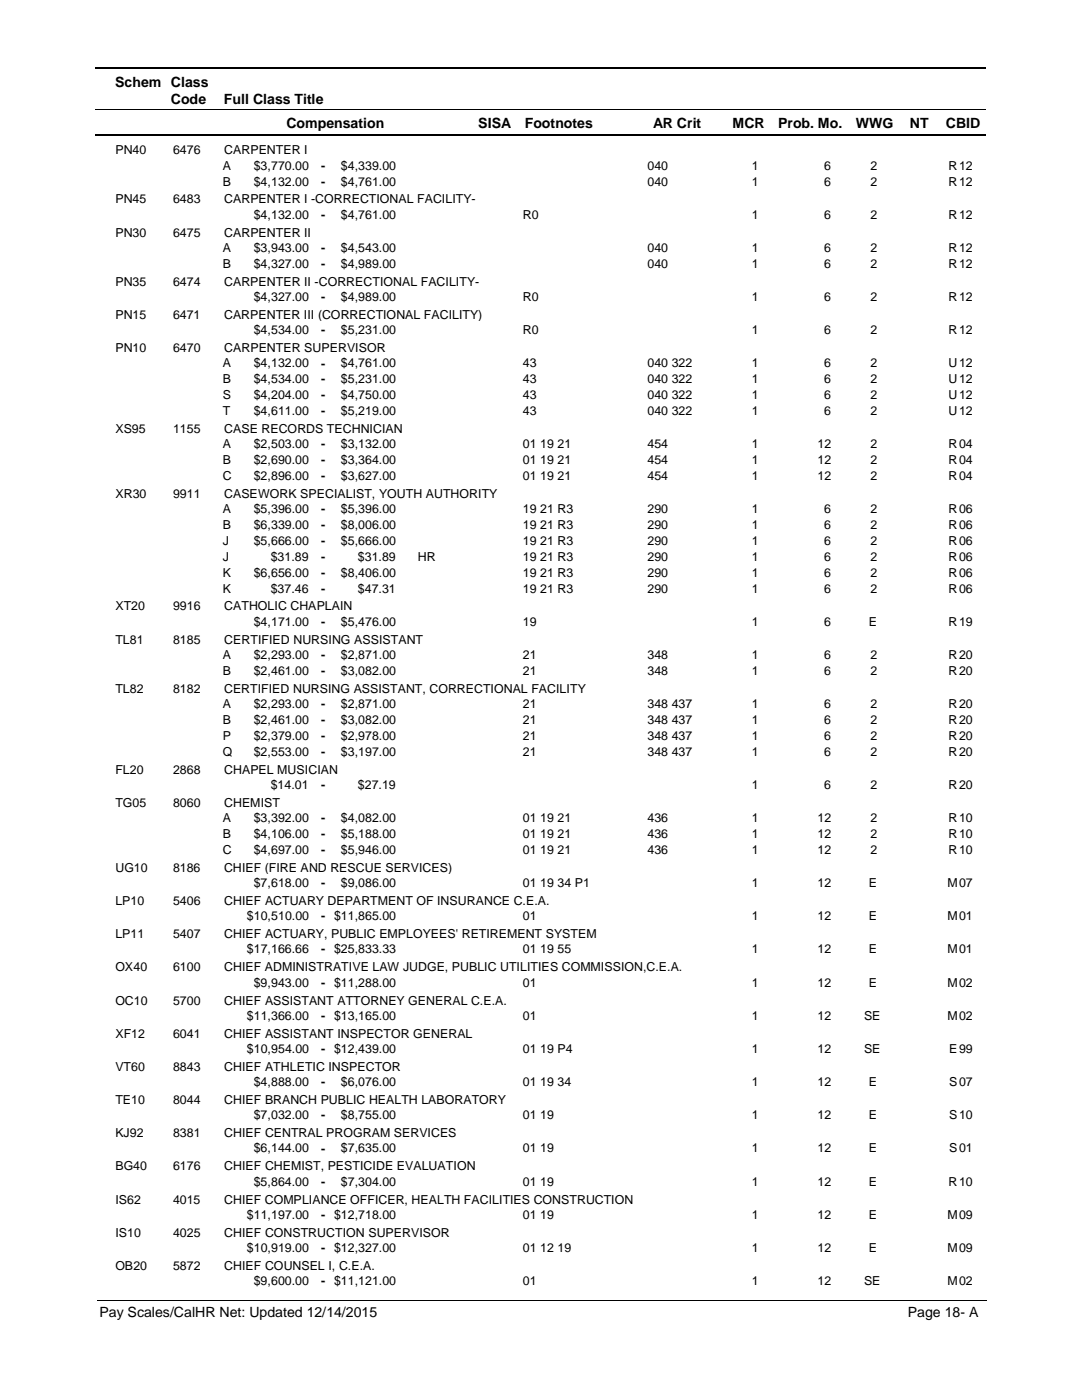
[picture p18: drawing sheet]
<svg xmlns="http://www.w3.org/2000/svg" width="216mm" height="279mm" viewBox="0 0 216 279" stroke-linecap="round" stroke-linejoin="round" font-family="sans-serif">
<defs><g id="words">
<g font-size="2.8">
<text x="23" y="17.3">Schem Class</text>
<text x="34.1" y="20.7">Code</text>
<text x="44.7" y="20.7">Full Class Title</text>
<text x="57.2" y="25.6">Compensation</text>
<text x="95.4" y="25.6">SISA</text>
<text x="104.7" y="25.6">Footnotes</text>
<text x="130.3" y="25.6">AR Crit</text>
<text x="146.2" y="25.6">MCR</text>
<text x="155.3" y="25.6">Prob. Mo.</text>
<text x="170.8" y="25.6">WWG</text>
<text x="181.5" y="25.6">NT</text>
<text x="188.7" y="25.6">CBID</text>
<text x="19.9" y="262.9">Pay Scales/CalHR Net: Updated 12/14/2015</text>
<text x="181.1" y="262.9">Page 18- A</text>
</g>
<g font-size="2.5">
<text x="23" y="30.8">PN40</text>
<text x="34.5" y="30.8">6476</text>
<text x="44.5" y="33.9">A</text>
<text x="44.7" y="30.8">CARPENTER I</text>
<text x="50.6" y="33.9">$3,770.00</text>
<text x="64.1" y="33.9">-</text>
<text x="68" y="33.9">$4,339.00</text>
<text x="129.2" y="33.9">040</text>
<text x="150" y="33.9">1</text>
<text x="164.5" y="33.9">6</text>
<text x="173.7" y="33.9">2</text>
<text x="189.3" y="33.9">R</text>
<text x="191.4" y="33.9">12</text>
<text x="23" y="40.6">PN45</text>
<text x="34.5" y="40.6">6483</text>
<text x="44.5" y="37">B</text>
<text x="44.7" y="40.6">CARPENTER I -CORRECTIONAL FACILITY-</text>
<text x="50.6" y="37">$4,132.00</text>
<text x="64.1" y="37.1">-</text>
<text x="68" y="37">$4,761.00</text>
<text x="129.2" y="37">040</text>
<text x="150" y="37">1</text>
<text x="164.5" y="37">6</text>
<text x="173.7" y="37">2</text>
<text x="189.3" y="37">R</text>
<text x="191.4" y="37">12</text>
<text x="23" y="47.2">PN30</text>
<text x="34.5" y="47.2">6475</text>
<text x="44.7" y="47.2">CARPENTER II</text>
<text x="50.6" y="43.6">$4,132.00</text>
<text x="64.1" y="43.7">-</text>
<text x="68" y="43.6">$4,761.00</text>
<text x="104.3" y="43.6">R0</text>
<text x="150" y="43.6">1</text>
<text x="164.5" y="43.6">6</text>
<text x="173.7" y="43.6">2</text>
<text x="189.3" y="43.6">R</text>
<text x="191.4" y="43.6">12</text>
<text x="44.5" y="50.3">A</text>
<text x="44.5" y="53.4">B</text>
<text x="50.6" y="50.3">$3,943.00</text>
<text x="50.6" y="53.4">$4,327.00</text>
<text x="64.1" y="50.3">-</text>
<text x="64.1" y="53.5">-</text>
<text x="68" y="50.3">$4,543.00</text>
<text x="68" y="53.4">$4,989.00</text>
<text x="129.2" y="50.3">040</text>
<text x="129.2" y="53.4">040</text>
<text x="150" y="53.4">1</text>
<text x="150" y="50.3">1</text>
<text x="164.5" y="50.3">6</text>
<text x="164.5" y="53.4">6</text>
<text x="173.7" y="50.3">2</text>
<text x="173.7" y="53.4">2</text>
<text x="189.3" y="53.4">R</text>
<text x="189.3" y="50.3">R</text>
<text x="191.4" y="50.3">12</text>
<text x="191.4" y="53.4">12</text>
<text x="23" y="57">PN35</text>
<text x="34.5" y="57">6474</text>
<text x="44.7" y="57">CARPENTER II -CORRECTIONAL FACILITY-</text>
<text x="23" y="63.6">PN15</text>
<text x="34.5" y="63.6">6471</text>
<text x="44.7" y="63.6">CARPENTER III (CORRECTIONAL FACILITY)</text>
<text x="50.6" y="60.1">$4,327.00</text>
<text x="64.1" y="60.1">-</text>
<text x="68" y="60.1">$4,989.00</text>
<text x="104.3" y="60.1">R0</text>
<text x="150" y="60.1">1</text>
<text x="164.5" y="60.1">6</text>
<text x="173.7" y="60.1">2</text>
<text x="189.3" y="60.1">R</text>
<text x="191.4" y="60.1">12</text>
<text x="23" y="70.3">PN10</text>
<text x="34.5" y="70.3">6470</text>
<text x="44.7" y="70.3">CARPENTER SUPERVISOR</text>
<text x="50.6" y="66.7">$4,534.00</text>
<text x="64.1" y="66.7">-</text>
<text x="68" y="66.7">$5,231.00</text>
<text x="104.3" y="66.7">R0</text>
<text x="150" y="66.7">1</text>
<text x="164.5" y="66.7">6</text>
<text x="173.7" y="66.7">2</text>
<text x="189.3" y="66.7">R</text>
<text x="191.4" y="66.7">12</text>
<text x="44.5" y="73.3">A</text>
<text x="44.5" y="76.5">B</text>
<text x="50.6" y="73.3">$4,132.00</text>
<text x="50.6" y="76.5">$4,534.00</text>
<text x="64.1" y="73.3">-</text>
<text x="64.1" y="76.5">-</text>
<text x="68" y="76.5">$5,231.00</text>
<text x="68" y="73.3">$4,761.00</text>
<text x="104.3" y="76.5">43</text>
<text x="104.3" y="73.3">43</text>
<text x="129.2" y="76.5">040 322</text>
<text x="129.2" y="73.3">040 322</text>
<text x="150" y="73.3">1</text>
<text x="150" y="76.5">1</text>
<text x="164.5" y="73.3">6</text>
<text x="164.5" y="76.5">6</text>
<text x="173.7" y="76.5">2</text>
<text x="173.7" y="73.3">2</text>
<text x="189.3" y="73.3">U</text>
<text x="189.3" y="76.5">U</text>
<text x="191.4" y="73.3">12</text>
<text x="191.4" y="76.5">12</text>
<text x="44.5" y="79.7">S</text>
<text x="44.5" y="82.8">T</text>
<text x="50.6" y="79.7">$4,204.00</text>
<text x="50.6" y="82.8">$4,611.00</text>
<text x="64.1" y="79.7">-</text>
<text x="64.1" y="82.9">-</text>
<text x="68" y="79.7">$4,750.00</text>
<text x="68" y="82.8">$5,219.00</text>
<text x="104.3" y="79.7">43</text>
<text x="104.3" y="82.8">43</text>
<text x="129.2" y="79.7">040 322</text>
<text x="129.2" y="82.8">040 322</text>
<text x="150" y="82.8">1</text>
<text x="150" y="79.7">1</text>
<text x="164.5" y="79.7">6</text>
<text x="164.5" y="82.8">6</text>
<text x="173.7" y="79.7">2</text>
<text x="173.7" y="82.8">2</text>
<text x="189.3" y="82.8">U</text>
<text x="189.3" y="79.7">U</text>
<text x="191.4" y="79.7">12</text>
<text x="191.4" y="82.8">12</text>
<text x="23" y="86.4">XS95</text>
<text x="34.5" y="86.4">1155</text>
<text x="44.5" y="89.5">A</text>
<text x="44.7" y="86.4">CASE RECORDS TECHNICIAN</text>
<text x="50.6" y="89.5">$2,503.00</text>
<text x="64.1" y="89.5">-</text>
<text x="68" y="89.5">$3,132.00</text>
<text x="104.3" y="89.5">01 19 21</text>
<text x="129.2" y="89.5">454</text>
<text x="150" y="89.5">1</text>
<text x="163.1" y="89.5">12</text>
<text x="173.7" y="89.5">2</text>
<text x="189.3" y="89.5">R</text>
<text x="191.4" y="89.5">04</text>
<text x="44.5" y="92.6">B</text>
<text x="44.5" y="95.8">C</text>
<text x="50.6" y="92.6">$2,690.00</text>
<text x="50.6" y="95.8">$2,896.00</text>
<text x="64.1" y="92.6">-</text>
<text x="64.1" y="95.8">-</text>
<text x="68" y="92.6">$3,364.00</text>
<text x="68" y="95.8">$3,627.00</text>
<text x="104.3" y="92.6">01 19 21</text>
<text x="104.3" y="95.8">01 19 21</text>
<text x="129.2" y="92.6">454</text>
<text x="129.2" y="95.8">454</text>
<text x="150" y="92.6">1</text>
<text x="150" y="95.8">1</text>
<text x="163.1" y="92.6">12</text>
<text x="163.1" y="95.8">12</text>
<text x="173.7" y="92.6">2</text>
<text x="173.7" y="95.8">2</text>
<text x="189.3" y="92.6">R</text>
<text x="189.3" y="95.8">R</text>
<text x="191.4" y="92.6">04</text>
<text x="191.4" y="95.8">04</text>
<text x="23" y="99.4">XR30</text>
<text x="34.5" y="99.4">9911</text>
<text x="44.7" y="99.4">CASEWORK SPECIALIST, YOUTH AUTHORITY</text>
<text x="44.5" y="102.4">A</text>
<text x="44.5" y="105.6">B</text>
<text x="50.6" y="102.4">$5,396.00</text>
<text x="50.6" y="105.6">$6,339.00</text>
<text x="64.1" y="102.4">-</text>
<text x="64.1" y="105.6">-</text>
<text x="68" y="105.6">$8,006.00</text>
<text x="68" y="102.4">$5,396.00</text>
<text x="104.3" y="105.6">19 21 R3</text>
<text x="104.3" y="102.4">19 21 R3</text>
<text x="129.2" y="105.6">290</text>
<text x="129.2" y="102.4">290</text>
<text x="150" y="102.4">1</text>
<text x="150" y="105.6">1</text>
<text x="164.5" y="102.4">6</text>
<text x="164.5" y="105.6">6</text>
<text x="173.7" y="105.6">2</text>
<text x="173.7" y="102.4">2</text>
<text x="189.3" y="102.4">R</text>
<text x="189.3" y="105.6">R</text>
<text x="191.4" y="102.4">06</text>
<text x="191.4" y="105.6">06</text>
<text x="44.5" y="108.8">J</text>
<text x="44.5" y="111.9">J</text>
<text x="50.6" y="108.8">$5,666.00</text>
<text x="54" y="111.9">$31.89</text>
<text x="64.1" y="108.8">-</text>
<text x="64.1" y="112">-</text>
<text x="68" y="108.8">$5,666.00</text>
<text x="71.4" y="111.9">$31.89</text>
<text x="83.4" y="111.9">HR</text>
<text x="104.3" y="108.8">19 21 R3</text>
<text x="104.3" y="111.9">19 21 R3</text>
<text x="129.2" y="108.8">290</text>
<text x="129.2" y="111.9">290</text>
<text x="150" y="111.9">1</text>
<text x="150" y="108.8">1</text>
<text x="164.5" y="108.8">6</text>
<text x="164.5" y="111.9">6</text>
<text x="173.7" y="108.8">2</text>
<text x="173.7" y="111.9">2</text>
<text x="189.3" y="111.9">R</text>
<text x="189.3" y="108.8">R</text>
<text x="191.4" y="108.8">06</text>
<text x="191.4" y="111.9">06</text>
<text x="44.5" y="115.1">K</text>
<text x="44.5" y="118.3">K</text>
<text x="50.6" y="115.1">$6,656.00</text>
<text x="54" y="118.3">$37.46</text>
<text x="64.1" y="115.1">-</text>
<text x="64.1" y="118.3">-</text>
<text x="68" y="115.1">$8,406.00</text>
<text x="71.4" y="118.3">$47.31</text>
<text x="104.3" y="115.1">19 21 R3</text>
<text x="104.3" y="118.3">19 21 R3</text>
<text x="129.2" y="115.1">290</text>
<text x="129.2" y="118.3">290</text>
<text x="150" y="118.3">1</text>
<text x="150" y="115.1">1</text>
<text x="164.5" y="115.1">6</text>
<text x="164.5" y="118.3">6</text>
<text x="173.7" y="115.1">2</text>
<text x="173.7" y="118.3">2</text>
<text x="189.3" y="118.3">R</text>
<text x="189.3" y="115.1">R</text>
<text x="191.4" y="115.1">06</text>
<text x="191.4" y="118.3">06</text>
<text x="23" y="121.8">XT20</text>
<text x="34.5" y="121.8">9916</text>
<text x="44.7" y="121.8">CATHOLIC CHAPLAIN</text>
<text x="50.6" y="124.9">$4,171.00</text>
<text x="64.1" y="124.9">-</text>
<text x="68" y="124.9">$5,476.00</text>
<text x="104.3" y="124.9">19</text>
<text x="150" y="124.9">1</text>
<text x="164.5" y="124.9">6</text>
<text x="173.4" y="124.9">E</text>
<text x="189.3" y="124.9">R</text>
<text x="191.4" y="124.9">19</text>
<text x="23" y="128.5">TL81</text>
<text x="34.5" y="128.5">8185</text>
<text x="44.5" y="131.5">A</text>
<text x="44.7" y="128.5">CERTIFIED NURSING ASSISTANT</text>
<text x="50.6" y="131.5">$2,293.00</text>
<text x="64.1" y="131.5">-</text>
<text x="68" y="131.5">$2,871.00</text>
<text x="104.3" y="131.5">21</text>
<text x="129.2" y="131.5">348</text>
<text x="150" y="131.5">1</text>
<text x="164.5" y="131.5">6</text>
<text x="173.7" y="131.5">2</text>
<text x="189.3" y="131.5">R</text>
<text x="191.4" y="131.5">20</text>
<text x="44.5" y="134.7">B</text>
<text x="50.6" y="134.7">$2,461.00</text>
<text x="64.1" y="134.7">-</text>
<text x="68" y="134.7">$3,082.00</text>
<text x="104.3" y="134.7">21</text>
<text x="129.2" y="134.7">348</text>
<text x="150" y="134.7">1</text>
<text x="164.5" y="134.7">6</text>
<text x="173.7" y="134.7">2</text>
<text x="189.3" y="134.7">R</text>
<text x="191.4" y="134.7">20</text>
<text x="23" y="138.3">TL82</text>
<text x="34.5" y="138.3">8182</text>
<text x="44.5" y="141.3">A</text>
<text x="44.7" y="138.3">CERTIFIED NURSING ASSISTANT, CORRECTIONAL FACILITY</text>
<text x="50.6" y="141.3">$2,293.00</text>
<text x="64.1" y="141.3">-</text>
<text x="68" y="141.3">$2,871.00</text>
<text x="104.3" y="141.3">21</text>
<text x="129.2" y="141.3">348 437</text>
<text x="150" y="141.3">1</text>
<text x="164.5" y="141.3">6</text>
<text x="173.7" y="141.3">2</text>
<text x="189.3" y="141.3">R</text>
<text x="191.4" y="141.3">20</text>
<text x="44.5" y="144.5">B</text>
<text x="44.5" y="147.6">P</text>
<text x="50.6" y="144.5">$2,461.00</text>
<text x="50.6" y="147.6">$2,379.00</text>
<text x="64.1" y="144.5">-</text>
<text x="64.1" y="147.7">-</text>
<text x="68" y="144.5">$3,082.00</text>
<text x="68" y="147.6">$2,978.00</text>
<text x="104.3" y="144.5">21</text>
<text x="104.3" y="147.6">21</text>
<text x="129.2" y="144.5">348 437</text>
<text x="129.2" y="147.6">348 437</text>
<text x="150" y="144.5">1</text>
<text x="150" y="147.6">1</text>
<text x="164.5" y="144.5">6</text>
<text x="164.5" y="147.6">6</text>
<text x="173.7" y="144.5">2</text>
<text x="173.7" y="147.6">2</text>
<text x="189.3" y="144.5">R</text>
<text x="189.3" y="147.6">R</text>
<text x="191.4" y="144.5">20</text>
<text x="191.4" y="147.6">20</text>
<text x="23" y="154.4">FL20</text>
<text x="34.5" y="154.4">2868</text>
<text x="44.5" y="150.8">Q</text>
<text x="44.7" y="154.4">CHAPEL MUSICIAN</text>
<text x="50.6" y="150.8">$2,553.00</text>
<text x="64.1" y="150.8">-</text>
<text x="68" y="150.8">$3,197.00</text>
<text x="104.3" y="150.8">21</text>
<text x="129.2" y="150.8">348 437</text>
<text x="150" y="150.8">1</text>
<text x="164.5" y="150.8">6</text>
<text x="173.7" y="150.8">2</text>
<text x="189.3" y="150.8">R</text>
<text x="191.4" y="150.8">20</text>
<text x="23" y="161">TG05</text>
<text x="34.5" y="161">8060</text>
<text x="44.7" y="161">CHEMIST</text>
<text x="54" y="157.4">$14.01</text>
<text x="64.1" y="157.5">-</text>
<text x="71.4" y="157.4">$27.19</text>
<text x="150" y="157.4">1</text>
<text x="164.5" y="157.4">6</text>
<text x="173.7" y="157.4">2</text>
<text x="189.3" y="157.4">R</text>
<text x="191.4" y="157.4">20</text>
<text x="44.5" y="164.1">A</text>
<text x="44.5" y="167.2">B</text>
<text x="50.6" y="164.1">$3,392.00</text>
<text x="50.6" y="167.2">$4,106.00</text>
<text x="64.1" y="164.1">-</text>
<text x="64.1" y="167.3">-</text>
<text x="68" y="164.1">$4,082.00</text>
<text x="68" y="167.2">$5,188.00</text>
<text x="104.3" y="164.1">01 19 21</text>
<text x="104.3" y="167.2">01 19 21</text>
<text x="129.2" y="164.1">436</text>
<text x="129.2" y="167.2">436</text>
<text x="150" y="164.1">1</text>
<text x="150" y="167.2">1</text>
<text x="163.1" y="164.1">12</text>
<text x="163.1" y="167.2">12</text>
<text x="173.7" y="164.1">2</text>
<text x="173.7" y="167.2">2</text>
<text x="189.3" y="164.1">R</text>
<text x="189.3" y="167.2">R</text>
<text x="191.4" y="164.1">10</text>
<text x="191.4" y="167.2">10</text>
<text x="23" y="174">UG10</text>
<text x="34.5" y="174">8186</text>
<text x="44.5" y="170.4">C</text>
<text x="44.7" y="174">CHIEF (FIRE AND RESCUE SERVICES)</text>
<text x="50.6" y="170.4">$4,697.00</text>
<text x="64.1" y="170.4">-</text>
<text x="68" y="170.4">$5,946.00</text>
<text x="104.3" y="170.4">01 19 21</text>
<text x="129.2" y="170.4">436</text>
<text x="150" y="170.4">1</text>
<text x="163.1" y="170.4">12</text>
<text x="173.7" y="170.4">2</text>
<text x="189.3" y="170.4">R</text>
<text x="191.4" y="170.4">10</text>
<text x="50.6" y="177">$7,618.00</text>
<text x="64.1" y="177">-</text>
<text x="68" y="177">$9,086.00</text>
<text x="104.3" y="177">01 19 34 P1</text>
<text x="150" y="177">1</text>
<text x="163.1" y="177">12</text>
<text x="173.4" y="177">E</text>
<text x="189.1" y="177">M</text>
<text x="191.4" y="177">07</text>
<text x="23" y="180.6">LP10</text>
<text x="34.5" y="180.6">5406</text>
<text x="44.7" y="180.6">CHIEF ACTUARY DEPARTMENT OF INSURANCE C.E.A.</text>
<text x="49.3" y="183.7">$10,510.00</text>
<text x="64.1" y="183.7">- $11,865.00</text>
<text x="104.3" y="183.7">01</text>
<text x="150" y="183.7">1</text>
<text x="163.1" y="183.7">12</text>
<text x="173.4" y="183.7">E</text>
<text x="189.1" y="183.7">M</text>
<text x="191.4" y="183.7">01</text>
<text x="23" y="187.2">LP11</text>
<text x="34.5" y="187.2">5407</text>
<text x="44.7" y="187.2">CHIEF ACTUARY, PUBLIC EMPLOYEES' RETIREMENT SYSTEM</text>
<text x="49.3" y="190.3">$17,166.66</text>
<text x="64.1" y="190.3">- $25,833.33</text>
<text x="104.3" y="190.3">01 19 55</text>
<text x="150" y="190.3">1</text>
<text x="163.1" y="190.3">12</text>
<text x="173.4" y="190.3">E</text>
<text x="189.1" y="190.3">M</text>
<text x="191.4" y="190.3">01</text>
<text x="23" y="193.8">OX40</text>
<text x="34.5" y="193.8">6100</text>
<text x="44.7" y="193.8">CHIEF ADMINISTRATIVE LAW JUDGE, PUBLIC UTILITIES COMMISSION,C.E.A.</text>
<text x="50.6" y="196.9">$9,943.00</text>
<text x="64.1" y="196.9">- $11,288.00</text>
<text x="104.3" y="196.9">01</text>
<text x="150" y="196.9">1</text>
<text x="163.1" y="196.9">12</text>
<text x="173.4" y="196.9">E</text>
<text x="189.1" y="196.9">M</text>
<text x="191.4" y="196.9">02</text>
<text x="23" y="200.5">OC10</text>
<text x="34.5" y="200.5">5700</text>
<text x="44.7" y="200.5">CHIEF ASSISTANT ATTORNEY GENERAL C.E.A.</text>
<text x="49.3" y="203.5">$11,366.00</text>
<text x="64.1" y="203.6">- $13,165.00</text>
<text x="104.3" y="203.5">01</text>
<text x="150" y="203.5">1</text>
<text x="163.1" y="203.5">12</text>
<text x="172.4" y="203.5">SE</text>
<text x="189.1" y="203.5">M</text>
<text x="191.4" y="203.5">02</text>
<text x="23" y="207.1">XF12</text>
<text x="34.5" y="207.1">6041</text>
<text x="44.7" y="207.1">CHIEF ASSISTANT INSPECTOR GENERAL</text>
<text x="23" y="213.7">VT60</text>
<text x="34.5" y="213.7">8843</text>
<text x="44.7" y="213.7">CHIEF ATHLETIC INSPECTOR</text>
<text x="49.3" y="210.1">$10,954.00</text>
<text x="64.1" y="210.2">- $12,439.00</text>
<text x="104.3" y="210.1">01 19 P4</text>
<text x="150" y="210.1">1</text>
<text x="163.1" y="210.1">12</text>
<text x="172.4" y="210.1">SE</text>
<text x="189.4" y="210.1">E</text>
<text x="191.4" y="210.1">99</text>
<text x="23" y="220.3">TE10</text>
<text x="34.5" y="220.3">8044</text>
<text x="44.7" y="220.3">CHIEF BRANCH PUBLIC HEALTH LABORATORY</text>
<text x="50.6" y="216.7">$4,888.00</text>
<text x="64.1" y="216.8">-</text>
<text x="68" y="216.7">$6,076.00</text>
<text x="104.3" y="216.7">01 19 34</text>
<text x="150" y="216.7">1</text>
<text x="163.1" y="216.7">12</text>
<text x="173.4" y="216.7">E</text>
<text x="189.4" y="216.7">S</text>
<text x="191.4" y="216.7">07</text>
<text x="23" y="227">KJ92</text>
<text x="34.5" y="227">8381</text>
<text x="44.7" y="227">CHIEF CENTRAL PROGRAM SERVICES</text>
<text x="50.6" y="223.4">$7,032.00</text>
<text x="64.1" y="223.4">-</text>
<text x="68" y="223.4">$8,755.00</text>
<text x="104.3" y="223.4">01 19</text>
<text x="150" y="223.4">1</text>
<text x="163.1" y="223.4">12</text>
<text x="173.4" y="223.4">E</text>
<text x="189.4" y="223.4">S</text>
<text x="191.4" y="223.4">10</text>
<text x="23" y="233.6">BG40</text>
<text x="34.5" y="233.6">6176</text>
<text x="44.7" y="233.6">CHIEF CHEMIST, PESTICIDE EVALUATION</text>
<text x="50.6" y="230">$6,144.00</text>
<text x="64.1" y="230">-</text>
<text x="68" y="230">$7,635.00</text>
<text x="104.3" y="230">01 19</text>
<text x="150" y="230">1</text>
<text x="163.1" y="230">12</text>
<text x="173.4" y="230">E</text>
<text x="189.4" y="230">S</text>
<text x="191.4" y="230">01</text>
<text x="50.6" y="236.6">$5,864.00</text>
<text x="64.1" y="236.6">-</text>
<text x="68" y="236.6">$7,304.00</text>
<text x="104.3" y="236.6">01 19</text>
<text x="150" y="236.6">1</text>
<text x="163.1" y="236.6">12</text>
<text x="173.4" y="236.6">E</text>
<text x="189.3" y="236.6">R</text>
<text x="191.4" y="236.6">10</text>
<text x="23" y="240.2">IS62</text>
<text x="34.5" y="240.2">4015</text>
<text x="44.7" y="240.2">CHIEF COMPLIANCE OFFICER, HEALTH FACILITIES CONSTRUCTION</text>
<text x="49.3" y="243.3">$11,197.00</text>
<text x="64.1" y="243.3">- $12,718.00</text>
<text x="104.3" y="243.3">01 19</text>
<text x="150" y="243.3">1</text>
<text x="163.1" y="243.3">12</text>
<text x="173.4" y="243.3">E</text>
<text x="189.1" y="243.3">M</text>
<text x="191.4" y="243.3">09</text>
<text x="23" y="246.8">IS10</text>
<text x="34.5" y="246.8">4025</text>
<text x="44.7" y="246.8">CHIEF CONSTRUCTION SUPERVISOR</text>
<text x="49.3" y="249.9">$10,919.00</text>
<text x="64.1" y="249.9">- $12,327.00</text>
<text x="104.3" y="249.9">01 12 19</text>
<text x="150" y="249.9">1</text>
<text x="163.1" y="249.9">12</text>
<text x="173.4" y="249.9">E</text>
<text x="189.1" y="249.9">M</text>
<text x="191.4" y="249.9">09</text>
<text x="23" y="253.4">OB20</text>
<text x="34.5" y="253.4">5872</text>
<text x="44.7" y="253.4">CHIEF COUNSEL I, C.E.A.</text>
<text x="50.6" y="256.5">$9,600.00</text>
<text x="64.1" y="256.5">- $11,121.00</text>
<text x="104.3" y="256.5">01</text>
<text x="150" y="256.5">1</text>
<text x="163.1" y="256.5">12</text>
<text x="172.4" y="256.5">SE</text>
<text x="189.1" y="256.5">M</text>
<text x="191.4" y="256.5">02</text>
</g>
</g></defs>
<path d="M19 13.5h177.8M19 27h177.8" fill="none" stroke="#000" stroke-width=".36"/>
<path d="M19 21.8h177.8" fill="none" stroke="#000" stroke-width=".2"/>
<g fill="#fff">
<path d="M46.9 31.2h16.3v3h-16.3z"/>
<path d="M191 31.2h4.2v3h-4.2z"/>
<path d="M46.9 34.4h16.3v3h-16.3z"/>
<path d="M191 34.4h4.2v3h-4.2z"/>
<path d="M46.9 41h16.3v3h-16.3z"/>
<path d="M191 41h4.2v3h-4.2z"/>
<path d="M46.9 47.6h16.3v3h-16.3z"/>
<path d="M191 47.6h4.2v3h-4.2z"/>
<path d="M46.9 50.8h16.3v3h-16.3z"/>
<path d="M191 50.8h4.2v3h-4.2z"/>
<path d="M46.9 57.4h16.3v3h-16.3z"/>
<path d="M191 57.4h4.2v3h-4.2z"/>
<path d="M46.9 64.1h16.3v2.9h-16.3z"/>
<path d="M191 64.1h4.2v2.9h-4.2z"/>
<path d="M46.9 70.7h16.3v3h-16.3z"/>
<path d="M191 70.7h4.2v3h-4.2z"/>
<path d="M46.9 73.9h16.3v2.9h-16.3z"/>
<path d="M191 73.9h4.2v2.9h-4.2z"/>
<path d="M46.9 77h16.3v3h-16.3z"/>
<path d="M191 77h4.2v3h-4.2z"/>
<path d="M46.9 80.2h16.3v3h-16.3z"/>
<path d="M191 80.2h4.2v3h-4.2z"/>
<path d="M46.9 86.8h16.3v3h-16.3z"/>
<path d="M191 86.8h4.2v3h-4.2z"/>
<path d="M46.9 90h16.3v3h-16.3z"/>
<path d="M191 90h4.2v3h-4.2z"/>
<path d="M46.9 93.2h16.3v2.9h-16.3z"/>
<path d="M191 93.2h4.2v2.9h-4.2z"/>
<path d="M46.9 99.8h16.3v3h-16.3z"/>
<path d="M191 99.8h4.2v3h-4.2z"/>
<path d="M46.9 103h16.3v2.9h-16.3z"/>
<path d="M191 103h4.2v2.9h-4.2z"/>
<path d="M46.9 106.1h16.3v3h-16.3z"/>
<path d="M191 106.1h4.2v3h-4.2z"/>
<path d="M46.9 109.3h16.3v3h-16.3z"/>
<path d="M191 109.3h4.2v3h-4.2z"/>
<path d="M46.9 112.5h16.3v2.9h-16.3z"/>
<path d="M191 112.5h4.2v2.9h-4.2z"/>
<path d="M46.9 115.6h16.3v3h-16.3z"/>
<path d="M191 115.6h4.2v3h-4.2z"/>
<path d="M46.9 122.3h16.3v2.9h-16.3z"/>
<path d="M191 122.3h4.2v2.9h-4.2z"/>
<path d="M46.9 128.9h16.3v3h-16.3z"/>
<path d="M191 128.9h4.2v3h-4.2z"/>
<path d="M46.9 132.1h16.3v2.9h-16.3z"/>
<path d="M191 132.1h4.2v2.9h-4.2z"/>
<path d="M46.9 138.7h16.3v2.9h-16.3z"/>
<path d="M191 138.7h4.2v2.9h-4.2z"/>
<path d="M46.9 141.8h16.3v3h-16.3z"/>
<path d="M191 141.8h4.2v3h-4.2z"/>
<path d="M46.9 145h16.3v3h-16.3z"/>
<path d="M191 145h4.2v3h-4.2z"/>
<path d="M46.9 148.2h16.3v3h-16.3z"/>
<path d="M191 148.2h4.2v3h-4.2z"/>
<path d="M46.9 154.8h16.3v3h-16.3z"/>
<path d="M191 154.8h4.2v3h-4.2z"/>
<path d="M46.9 161.4h16.3v3h-16.3z"/>
<path d="M191 161.4h4.2v3h-4.2z"/>
<path d="M46.9 164.6h16.3v3h-16.3z"/>
<path d="M191 164.6h4.2v3h-4.2z"/>
<path d="M46.9 167.8h16.3v3h-16.3z"/>
<path d="M191 167.8h4.2v3h-4.2z"/>
<path d="M46.9 174.4h16.3v3h-16.3z"/>
<path d="M191 174.4h4.2v3h-4.2z"/>
<path d="M46.9 181h16.3v3h-16.3z"/>
<path d="M191 181h4.2v3h-4.2z"/>
<path d="M46.9 187.6h16.3v3h-16.3z"/>
<path d="M191 187.6h4.2v3h-4.2z"/>
<path d="M46.9 194.3h16.3v2.9h-16.3z"/>
<path d="M191 194.3h4.2v2.9h-4.2z"/>
<path d="M46.9 200.9h16.3v3h-16.3z"/>
<path d="M191 200.9h4.2v3h-4.2z"/>
<path d="M46.9 207.5h16.3v3h-16.3z"/>
<path d="M191 207.5h4.2v3h-4.2z"/>
<path d="M46.9 214.1h16.3v3h-16.3z"/>
<path d="M191 214.1h4.2v3h-4.2z"/>
<path d="M46.9 220.8h16.3v2.9h-16.3z"/>
<path d="M191 220.8h4.2v2.9h-4.2z"/>
<path d="M46.9 227.4h16.3v3h-16.3z"/>
<path d="M191 227.4h4.2v3h-4.2z"/>
<path d="M46.9 234h16.3v3h-16.3z"/>
<path d="M191 234h4.2v3h-4.2z"/>
<path d="M46.9 240.6h16.3v3h-16.3z"/>
<path d="M191 240.6h4.2v3h-4.2z"/>
<path d="M46.9 247.2h16.3v3h-16.3z"/>
<path d="M191 247.2h4.2v3h-4.2z"/>
<path d="M46.9 253.9h16.3v2.9h-16.3z"/>
<path d="M191 253.9h4.2v2.9h-4.2z"/>
</g>
<path d="M19.4 259.6h177.4" fill="none" stroke="#000" stroke-width=".2"/>
<use href="#words"/>
</svg>
